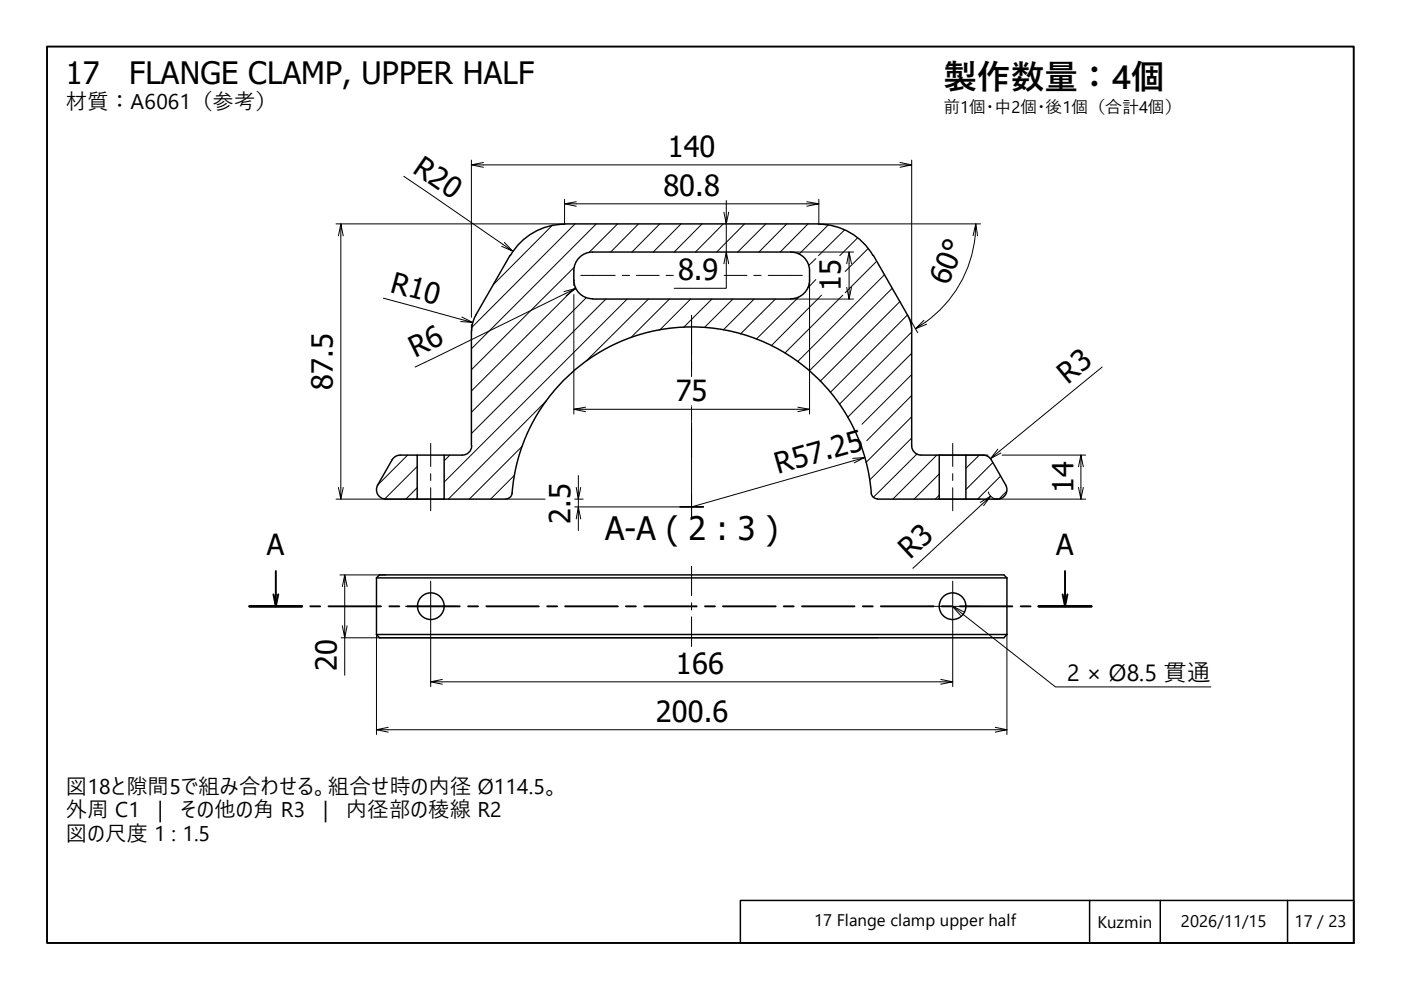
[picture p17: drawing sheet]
<svg xmlns="http://www.w3.org/2000/svg" width="297mm" height="210mm" viewBox="0 0 297 210" stroke-linecap="round" stroke-linejoin="round" font-family="sans-serif">
<defs><g id="words">
<text font-size="7.1" x="200" y="18.9">製作数量：4個</text>
<text font-size="6.9" x="128.3" y="114.4">A-A ( 2 : 3 )</text>
<g font-size="6.5">
<text x="14" y="17.8">17</text>
<text x="27.4" y="17.8">FLANGE CLAMP, UPPER HALF</text>
</g>
<g font-size="6.2">
<text x="141.6" y="33.2">140</text>
<text x="87.2" y="36.4" transform="rotate(35 87.2 36.4)">R20</text>
<text x="140.7" y="41.6">80.8</text>
<text x="143.8" y="59.4">8.9</text>
<text x="82.5" y="61.8" transform="rotate(15 82.5 61.8)">R10</text>
<text x="178.3" y="61.8" transform="rotate(-90 178.3 61.8)">15</text>
<text x="201" y="60.7" transform="rotate(-68 201 60.7)">60°</text>
<text x="88" y="76" transform="rotate(-26 88 76)">R6</text>
<text x="70.5" y="82.6" transform="rotate(-90 70.5 82.6)">87.5</text>
<text x="226.4" y="81.6" transform="rotate(-39 226.4 81.6)">R3</text>
<text x="143.3" y="85.1">75</text>
<text x="164.9" y="100.5" transform="rotate(-16 164.9 100.5)">R57.25</text>
<text x="227.6" y="104.6" transform="rotate(-90 227.6 104.6)">14</text>
<text x="121" y="111" transform="rotate(-90 121 111)">2.5</text>
<text x="56.6" y="117.6">A</text>
<text x="193" y="118.7" transform="rotate(-43 193 118.7)">R3</text>
<text x="223.9" y="117.6">A</text>
<text x="71.4" y="142.3" transform="rotate(-90 71.4 142.3)">20</text>
<text x="143.3" y="142.8">166</text>
<text x="139.1" y="153">200.6</text>
</g>
<text font-size="5" x="226.3" y="144.3">2 × Ø8.5 貫通</text>
<g font-size="4.5">
<text x="14" y="23.1">材質：A6061（参考）</text>
<text x="14" y="168.2">図18と隙間5で組み合わせる。組合せ時の内径 Ø114.5。</text>
<text x="14" y="173.3">外周 C1</text>
<text x="33.5" y="173.3">|</text>
<text x="38.3" y="173.3">その他の角 R3</text>
<text x="68.5" y="173.3">|</text>
<text x="73.3" y="173.3">内径部の稜線 R2</text>
<text x="14" y="178.2">図の尺度 1 : 1.5</text>
</g>
<g font-size="3.6">
<text x="200" y="24">前1個・中2個・後1個（合計4個）</text>
<text x="172.6" y="196.3">17 Flange clamp upper half</text>
<text x="232.7" y="196.7">Kuzmin</text>
<text x="250.4" y="196.5">2026/11/15</text>
<text x="274.4" y="196.5">17 / 23</text>
</g>
</g></defs>
<!-- layer: Hatch (ISO) -->
<g fill="none" stroke="#000" stroke-width=".21">
<path d="M117.2 47.7l-12.6 12.7M121.8 56.6l-21.9 21.8M121.9 47.5l-21.8 21.9M126.4 47.5l-26.5 26.4M130.9 47.5l-6 6M135.4 47.5l-5.9 5.9M139.9 47.5l-5.9 5.9M144.4 47.5l-5.9 5.9M148.8 47.5l-5.9 5.9M153.4 47.5l-6 5.9M157.9 47.5l-5.9 5.9M162.4 47.5l-6 5.9"/>
<path d="M166.8 47.5l-5.9 5.9M171.3 47.5l-5.9 5.9M173 59.3l-1.7 1.8M173 54.8l-1.6 1.5M175.6 47.7l-6.2 6.2M179.1 48.7l-5.6 5.5M181.9 50.4l-3.8 3.8M184.1 52.7l-4.9 4.9M185.9 55.4l-6.7 6.7M187.5 58.3l-18.4 18.4M122 60.9l-22.1 22M124.3 63.2l-24.4 24.2"/>
<path d="M128.5 63.4l-28.6 28.5M133 63.4l-38.8 38.8M137.5 63.4l-13.3 13.2M141.9 63.4l-8.2 8.2M146.4 63.4l-6.6 6.6M150.9 63.4l-6 6M155.4 63.4l-6 6M159.9 63.4l-6.5 6.5M164.4 63.4l-7.4 7.4M169.3 63l-9 8.9M174.2 62.6l-10.7 10.7M178.7 62.6l-12.3 12.2"/>
<path d="M189.2 61.1l-17.6 17.5M190.8 63.9l-16.9 17M192.4 66.8l-16.4 16.4M193.3 74.9l-13.6 13.6M193.3 70.4l-15.3 15.3M193.3 79.4l-10.5 10.6M86.4 96.5l-6.3 6.3M88.5 98.9l-6.9 6.9M95.4 96.5l-1.2 1.2M110.8 94.5l-11.3 11.3M115.8 85l-20.7 20.8M193.3 92.9l-9 8.9"/>
<path d="M193.3 88.4l-9.7 9.7M193.3 83.9l-9.5 9.5M194.4 96.2l-9.2 9.2M198.6 96.5l-9.3 9.3M207.6 96.5l-2.8 2.8M210.5 98.1l-5.7 5.7M88.5 103.4l-2.5 2.4M109.1 100.7l-5.1 5.1M199.1 105l-.8 .8M199.1 100.5l-5.3 5.3M212.2 100.9l-4.9 4.9M213.4 104.2l-1.6 1.6"/>
</g>
<!-- layer: Visible (ISO) -->
<g fill="none" stroke="#000" stroke-width=".31">
<path d="M108.1 54.1l-7.5 13.2-.5 1.7-.1 1.1M119.7 47.5h53.9M119.7 47.5a13.3 13.3 0 0 0-11.5 6.7M121.7 59.4a4 4 0 0 0 3.9 3.9M121.7 57.4v2M125.6 53.4a4 4 0 0 0-3.9 4M125.7 53.4h42a4 4 0 0 1 3.9 4M171.6 59.4a4 4 0 0 1-3.9 3.9M171.6 57.4v2M173.6 47.5a13.3 13.3 0 0 1 11.5 6.7M185.2 54.1l7.5 13.2 .5 1.7 .1 1.1M99.9 70.1v24.4"/>
<path d="M125.7 63.4h41.9M193.3 70.1v24.4M83.1 97.5l-3 5.3a2 2 0 0 0 1.7 3M84.9 96.5a2 2 0 0 0-1.8 1M84.9 96.5h3.6v9.3h-6.7M88.5 96.5h5.7M100 94.5a2 2 0 0 1-2 2h-3.8v9.3h13.1M193.3 94.5a2 2 0 0 0 2 2M195.3 96.5h9.5M199.1 96.5v9.3h-13M210.2 97.5a2 2 0 0 0-1.8-1h-3.6v9.3M210.2 97.5l3 5.3a2 2 0 0 1-1.7 3"/>
<path d="M88.5 105.8h5.7M108.6 104.6a38.2 38.2 0 0 1 38.1-35.3 38.2 38.2 0 0 1 38 35.3M108.6 104.6a1.3 1.3 0 0 1-1.3 1.2M184.7 104.6a1.3 1.3 0 0 0 1.3 1.2M199.1 105.8h12.4M79.8 134.5l.7 .7h132.4l.6-.7M79.8 122.5l.7-.6h132.4l.6 .6M79.8 122.5h133.7M79.8 134.5h133.7M79.8 122.5v12M213.5 122.5v12"/>
<circle cx="91.3" cy="128.5" r="2.83"/>
<circle cx="202" cy="128.5" r="2.83"/>
</g>
<!-- layer: Section Line (ISO) -->
<g fill="none" stroke="#000" stroke-width=".41">
<path d="M52.9 128.6h11.1M58.5 121.1v7.5l-.5-2.6M59 126l-.5 2.6M65.8 128.6h2.1M69.7 128.6h11.1M82.5 128.6h2.1M86.4 128.6h11.1M99.3 128.6h2M103.1 128.6h11.1M116 128.6h2.1M119.8 128.6h11.2M132.7 128.6h2.1"/>
<path d="M136.6 128.6h11.1M149.5 128.6h2.1M153.3 128.6h11.2M166.2 128.6h2.1M170.1 128.6h11.1M182.9 128.6h2.1M186.8 128.6h11.1M199.6 128.6h2.1M203.5 128.6h11.1M216.4 128.6h2.1M220.2 128.6h11.2M225.8 121.1v7.5l-.5-2.6"/>
<path d="M226.3 126l-.5 2.6"/>
</g>
<path d="M52.9 128.6h11.1M220.2 128.6h11.2" fill="none" stroke="#000" stroke-width=".55"/>
<!-- layer: Border (ISO) -->
<path d="M10 9.9h277v190h-277z" fill="none" stroke="#000" stroke-width=".41"/>
<!-- layer: Title (ISO) -->
<path d="M157 190.9h130v9h-130zM231 190.9v9M246 190.9v9M273 190.9v9" fill="none" stroke="#000" stroke-width=".31"/>
<!-- layer: Dimension (ISO) -->
<g fill="none" stroke="#000" stroke-width=".21">
<path d="M85.6 37.4l23.1 15.8-2.3-1M99.9 35l2.6 .5M99.9 33.9v33.4M102.5 34.5l-2.6 .5h93.4l-2.5 .5M190.8 34.5l2.5 .5M193.3 33.9v36.2M72.3 47.5l-.5 2.5M72.8 50l-.5-2.5v58.3l-.5-2.5M106.9 51.4l1.8 1.8M119.7 42.3v5.2h-48.5M119.7 43.2l2.5 .5M121.7 59.4v1.2"/>
<path d="M122.2 42.8l-2.5 .4h53.9l-2.5 .5M154 42.5v5l-.5-2.5M154.5 55.9l-.5-2.5v7.7h-11.1M154.5 45l-.5 2.5v5.9l-.5 2.5M167.6 53.4h13.4M171.1 42.8l2.5 .4M171.6 59.4v28.4M173.6 42.3v5.2h34.3M180 53.4l-.5 2.5M180.5 55.9l-.5-2.5v10l-.5-2.5M206.9 47.5l-.6 2.4M207.3 50l-.4-2.5a25.6 25.6 0 0 1-10.7 20.8"/>
<path d="M81.3 63.2l18.9 5.2-2.5-.2M97.9 67.2l2.3 1.2M99.9 68.8v1.3M120 62.7l2-1.5-34 16.6M121.7 62.5v25.3M122 61.2l-2.4 .6M167.6 63.4h13.4M180.5 60.9l-.5 2.5M192.4 66.8l2.2 3.7M195.9 67.9l-1.8 1.8 2.1-1.4M196.5 68.7l-2.4 1M233.7 77.8l-23.7 19.5 1.6-2.1"/>
<path d="M121.7 86.8l2.4 .5M124.1 86.3l-2.4 .5h49.9l-2.4 .5M169.2 86.3l2.4 .5M181.1 98.1l2.2-1.1-36.7 10.5M183.3 97l-2.5 .2M199.1 96.5h2.8M202.1 96.5h7.4M212.2 96l-2.2 1.3M212.5 96.5h17.7M229.2 96.5l-.5 2.5M229.7 99l-.5-2.5v9.3l-.5-2.5M71.2 105.8h20"/>
<path d="M72.8 103.3l-.5 2.5M91.4 105.8h2.8M107.3 105.8h8.3M121.9 105.8h1.7M121.9 107.5h22.2M122.6 100.8v5l-.4-2.5M123.1 110l-.5-2.5v5M123.1 103.3l-.5 2.5v1.7l-.4 2.5M199.1 105.8h2.8M202.1 105.8h5.8M208.5 107.2l1.6-2-16.6 15.3M209.5 104.3a2 2 0 0 0 2 1.5"/>
<path d="M210.1 105.2l-2.3 1.3M210.5 105.8h19.7M229.7 103.3l-.5 2.5M72.1 121.9h9.7M72.3 135.2h74.3M73.1 121.9l-.5 2.5M73.6 124.4l-.5-2.5v13.3l-.5-2.5M73.6 132.7l-.5 2.5v8M79.8 134.5v21.2M91.3 133.9v11.7M146.7 135.2h39.4M202 133.9v11.7"/>
<path d="M213.5 134.5v21.2M79.8 154.7l2.5 .5M82.3 154.2l-2.5 .5h133.7l-2.5 .5M91.3 144.6l2.5 .5M93.8 144.1l-2.5 .5h110.7l-2.5 .5M199.5 144.1l2.5 .5M211 154.2l2.5 .5"/>
</g>
<!-- layer: Center Mark (ISO) -->
<path d="M146.6 66.8v13M146.6 90.6v16.9v-2.5M146.6 86v.1M146.6 87.7v1.5M144.1 107.5h2.5h-2.5M146.6 110v-2.5v2.5M149.2 107.5h-2.6h2.6M86 128.6h10.6M91.3 123.2v10.7M196.7 128.6h10.6M202 123.2v10.7" fill="none" stroke="#000" stroke-width=".21"/>
<!-- layer: Centerline (ISO) -->
<g fill="none" stroke="#000" stroke-width=".21">
<path d="M123.1 58.4h7.3M132 58.4h1.5M134.9 58.4h4.9M141.2 58.4h1.5M153.5 58.4h4.9M159.8 58.4h1.6M162.9 58.4h7.2M146.6 67.6v7.6M146.6 76.7v1.5M146.6 79.7v.1M91.3 94v4.9M146.6 86.3v1.6"/>
<path d="M146.6 89.4v7.6M202 94v4.9M91.3 100.4v1.5M91.3 103.4v4.9M202 100.4v1.5M202 103.4v4.9M146.6 120.1v6.2M146.6 127.8v1.5M146.6 130.8v6.3"/>
</g>
<!-- layer: Symbol (ISO) -->
<path d="M202.1 128.7l1.5 1.8M202.1 128.6l21.7 17h32.9M202.2 128.6l2.1 1.1" fill="none" stroke="#000" stroke-width=".21"/>
<use href="#words"/>
</svg>
